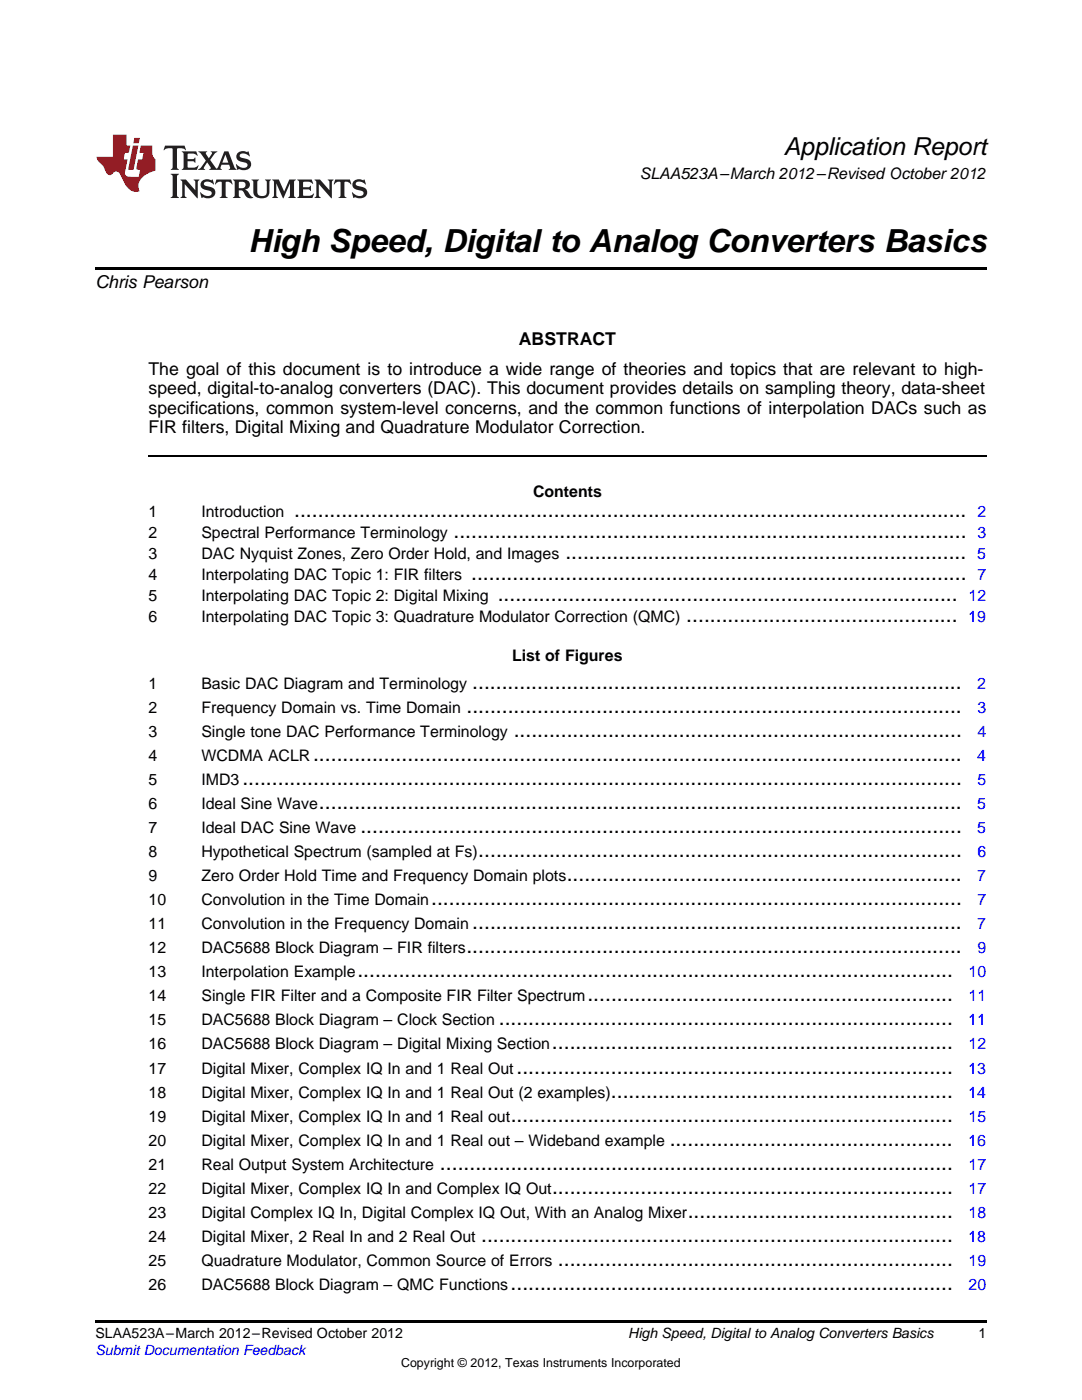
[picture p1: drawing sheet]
<svg xmlns="http://www.w3.org/2000/svg" width="216mm" height="279mm" viewBox="0 0 216 279" stroke-linecap="round" stroke-linejoin="round" font-family="sans-serif">
<defs><g id="words">
<text font-size="6.3" x="49.6" y="50.2">High Speed, Digital to Analog Converters Basics</text>
<text font-size="4.9" x="156.4" y="30.9">Application Report</text>
<g font-size="4.2">
<text x="58.7" y="103.3">..................................................................................................................</text>
<text x="90.5" y="107.4">.......................................................................................</text>
<text x="112.8" y="111.6">....................................................................</text>
<text x="94" y="115.7">....................................................................................</text>
<text x="99.3" y="119.9">..............................................................................</text>
<text x="136.9" y="124.1">..............................................</text>
<text x="94.2" y="137.5">...................................................................................</text>
<text x="93.1" y="142.3">....................................................................................</text>
<text x="102.5" y="147.1">............................................................................</text>
<text x="62.5" y="151.9">..............................................................................................................</text>
<text x="48.4" y="156.7">..........................................................................................................................</text>
<text x="63.6" y="161.5">.............................................................................................................</text>
<text x="71.9" y="166.3">......................................................................................................</text>
<text x="95.4" y="171.1">..................................................................................</text>
<text x="113.1" y="175.9">...................................................................</text>
<text x="86" y="180.7">..........................................................................................</text>
<text x="94.2" y="185.5">...................................................................................</text>
<text x="93.1" y="190.3">....................................................................................</text>
<text x="71.3" y="195.1">.....................................................................................................</text>
<text x="117.2" y="199.8">..............................................................</text>
<text x="99.5" y="204.6">.............................................................................</text>
<text x="110.1" y="209.4">....................................................................</text>
<text x="103.1" y="214.2">..........................................................................</text>
<text x="121.9" y="219">..........................................................</text>
<text x="101.9" y="223.8">...........................................................................</text>
<text x="87.8" y="233.4">.......................................................................................</text>
<text x="133.6" y="228.6">................................................</text>
<text x="110.2" y="238.2">....................................................................</text>
<text x="137.2" y="243">.............................................</text>
<text x="96" y="247.8">................................................................................</text>
<text x="101.9" y="257.4">...........................................................................</text>
<text x="111.3" y="252.6">...................................................................</text>
</g>
<g font-size="3.5">
<text x="19" y="57.5">Chris Pearson</text>
<text x="103.5" y="68.8">ABSTRACT</text>
<text x="29.6" y="74.8">The goal of this document is to introduce a wide range of theories and topics that are relevant to high-</text>
<text x="29.6" y="78.7">speed, digital-to-analog converters (DAC). This document provides details on sampling theory, data-sheet</text>
<text x="29.6" y="82.6">specifications, common system-level concerns, and the common functions of interpolation DACs such as</text>
<text x="29.6" y="86.5">FIR filters, Digital Mixing and Quadrature Modulator Correction.</text>
</g>
<g font-size="3.2">
<text x="127.7" y="35.7">SLAA523A–March 2012–Revised October 2012</text>
<text x="106.4" y="99.2">Contents</text>
<text x="29.6" y="103.3">1</text>
<text x="29.6" y="107.4">2</text>
<text x="40.2" y="103.3">Introduction</text>
<text x="40.2" y="107.4">Spectral Performance Terminology</text>
<text x="29.6" y="111.6">3</text>
<text x="40.2" y="111.6">DAC Nyquist Zones, Zero Order Hold, and Images</text>
<text x="29.6" y="115.7">4</text>
<text x="29.6" y="119.9">5</text>
<text x="40.2" y="115.7">Interpolating DAC Topic 1: FIR filters</text>
<text x="40.2" y="119.9">Interpolating DAC Topic 2: Digital Mixing</text>
<text x="29.6" y="124.1">6</text>
<text x="40.2" y="124.1">Interpolating DAC Topic 3: Quadrature Modulator Correction (QMC)</text>
<text x="102.2" y="131.9">List of Figures</text>
<text x="29.6" y="137.5">1</text>
<text x="40.2" y="137.5">Basic DAC Diagram and Terminology</text>
<text x="29.6" y="142.3">2</text>
<text x="40.2" y="142.3">Frequency Domain vs. Time Domain</text>
<text x="29.6" y="147.1">3</text>
<text x="40.2" y="147.1">Single tone DAC Performance Terminology</text>
<text x="29.6" y="151.9">4</text>
<text x="40.2" y="151.9">WCDMA ACLR</text>
<text x="29.6" y="156.7">5</text>
<text x="29.6" y="161.5">6</text>
<text x="40.2" y="156.7">IMD3</text>
<text x="40.2" y="161.5">Ideal Sine Wave</text>
<text x="29.6" y="166.3">7</text>
<text x="40.2" y="166.3">Ideal DAC Sine Wave</text>
<text x="29.6" y="171.1">8</text>
<text x="40.2" y="171.1">Hypothetical Spectrum (sampled at Fs)</text>
<text x="29.6" y="175.9">9</text>
<text x="40.2" y="175.9">Zero Order Hold Time and Frequency Domain plots</text>
<text x="29.6" y="180.7">10</text>
<text x="29.6" y="185.5">11</text>
<text x="40.2" y="180.7">Convolution in the Time Domain</text>
<text x="40.2" y="185.5">Convolution in the Frequency Domain</text>
<text x="29.6" y="190.3">12</text>
<text x="40.2" y="190.3">DAC5688 Block Diagram – FIR filters</text>
<text x="29.6" y="195.1">13</text>
<text x="40.2" y="195.1">Interpolation Example</text>
<text x="29.6" y="199.8">14</text>
<text x="40.2" y="199.8">Single FIR Filter and a Composite FIR Filter Spectrum</text>
<text x="29.6" y="204.6">15</text>
<text x="29.6" y="209.4">16</text>
<text x="40.2" y="204.6">DAC5688 Block Diagram – Clock Section</text>
<text x="40.2" y="209.4">DAC5688 Block Diagram – Digital Mixing Section</text>
<text x="29.6" y="214.2">17</text>
<text x="40.2" y="214.2">Digital Mixer, Complex IQ In and 1 Real Out</text>
<text x="29.6" y="219">18</text>
<text x="40.2" y="219">Digital Mixer, Complex IQ In and 1 Real Out (2 examples)</text>
<text x="29.6" y="223.8">19</text>
<text x="40.2" y="223.8">Digital Mixer, Complex IQ In and 1 Real out</text>
<text x="29.6" y="228.6">20</text>
<text x="29.6" y="233.4">21</text>
<text x="40.2" y="228.6">Digital Mixer, Complex IQ In and 1 Real out – Wideband example</text>
<text x="40.2" y="233.4">Real Output System Architecture</text>
<text x="29.6" y="238.2">22</text>
<text x="40.2" y="238.2">Digital Mixer, Complex IQ In and Complex IQ Out</text>
<text x="29.6" y="243">23</text>
<text x="40.2" y="243">Digital Complex IQ In, Digital Complex IQ Out, With an Analog Mixer</text>
<text x="29.6" y="247.8">24</text>
<text x="40.2" y="247.8">Digital Mixer, 2 Real In and 2 Real Out</text>
<text x="29.6" y="252.6">25</text>
<text x="29.6" y="257.4">26</text>
<text x="40.2" y="252.6">Quadrature Modulator, Common Source of Errors</text>
<text x="40.2" y="257.4">DAC5688 Block Diagram – QMC Functions</text>
</g>
<g font-size="3.2" fill="#00f">
<text x="195" y="103.3">2</text>
<text x="195" y="107.4">3</text>
<text x="195" y="111.6">5</text>
<text x="193.3" y="119.9">12</text>
<text x="195" y="115.7">7</text>
<text x="193.2" y="124.1">19</text>
<text x="195" y="137.5">2</text>
<text x="195" y="142.3">3</text>
<text x="195" y="147.1">4</text>
<text x="195" y="151.9">4</text>
<text x="195" y="161.5">5</text>
<text x="195" y="156.7">5</text>
<text x="195" y="166.3">5</text>
<text x="195" y="171.1">6</text>
<text x="195" y="175.9">7</text>
<text x="195" y="185.5">7</text>
<text x="195" y="180.7">7</text>
<text x="195" y="190.3">9</text>
<text x="193.3" y="195.1">10</text>
<text x="193.3" y="199.8">11</text>
<text x="193.2" y="204.6">11</text>
<text x="193.3" y="209.4">12</text>
<text x="193.2" y="214.2">13</text>
<text x="193.2" y="219">14</text>
<text x="193.3" y="223.8">15</text>
<text x="193.2" y="228.6">16</text>
<text x="193.3" y="233.4">17</text>
<text x="193.3" y="238.2">17</text>
<text x="193.3" y="243">18</text>
<text x="193.2" y="247.8">18</text>
<text x="193.3" y="257.4">20</text>
<text x="193.3" y="252.6">19</text>
</g>
<g font-size="2.8">
<text x="19" y="267.1">SLAA523A–March 2012–Revised October 2012</text>
<text x="125.3" y="267.1">High Speed, Digital to Analog Converters Basics</text>
<text x="195.3" y="267">1</text>
</g>
<text font-size="2.8" fill="#00f" x="19" y="270.4">Submit Documentation Feedback</text>
<text font-size="2.5" x="80" y="272.7">Copyright © 2012, Texas Instruments Incorporated</text>
</g></defs>
<path d="M32.9 29.1l-.3 .9h.1a1.64 1.64 0 0 1 1.7-.3l.1 3.6-.4 .6h1.6l-.4-.6v-3.5v-.1l.4-.1a1.36 1.36 0 0 1 1.3 .4h.1l-.3-.9zM36.3 30.2l.3 .3v.3v2.5v.3l-.3 .3h3l.3-.9h-.1a1.87 1.87 0 0 1-2 .4l-.1-1.2h1.2l.4 .3v-1.1l-.4 .3-1.2 .1 .1-1.1 .2-.1a1.66 1.66 0 0 1 1.7 .5l.1-.1-.3-.8zM39.6 30.2l1.5 1.9-.9 1.2-.7 .6h1.4l-.3-.3 .7-1.2 .8 1.2-.3 .3h2.5l-.3-.3 .2-.7h1.5l.2 .6-.3 .4h1.6l-.4-.5-1.2-3.2h-.8l-1.2 2.9-.4 .6-1.3-1.8 .9-1.1 .6-.6h-1.4l.3 .3-.6 1.1-.6-1 .2-.4zM45 30.8l.6 1.7h-1.2zM47.4 30.6a1.04 1.04 0 0 0-.2 1.1 1.04 1.04 0 0 0 1 .6l1 .2a.5 .5 0 0 1 .2 .6 .5 .5 0 0 1-.5 .4 1.76 1.76 0 0 1-1.7-.8l-.1 .1 .3 1.1 .2-.1a2.54 2.54 0 0 0 2.2-.3 1.12 1.12 0 0 0 .2-1.2 1.12 1.12 0 0 0-1-.6l-1-.3a.4 .4 0 0 1-.2-.4 .4 .4 0 0 1 .4-.3 1.6 1.6 0 0 1 1.6 .5h.1l-.3-1-.3 .2-.2-.1a1.62 1.62 0 0 0-1.7 .3zM34.1 34.7l.3 .3 .1 .3v3.6l-.1 .3-.3 .3h1.6l-.3-.3-.1-.3v-3.6l.1-.3 .3-.3zM36 35.8l.4 .6v2.5l-.1 .3-.3 .3h1.2l-.3-.6v-2.1l2.6 2.8v-3.2l.3-.6h-1.2l.3 .4 .1 1.7-1.9-2.1zM40.3 36.2a1.04 1.04 0 0 0-.2 1.1 1.04 1.04 0 0 0 .9 .6l1 .3a.5 .5 0 0 1 .2 .5 .5 .5 0 0 1-.4 .4 1.76 1.76 0 0 1-1.8-.7h-.1l.3 1.1 .2-.1a2.55 2.55 0 0 0 2.3-.3 1.12 1.12 0 0 0 .2-1.2 1.12 1.12 0 0 0-1-.6l-1-.3a.41 .41 0 0 1-.2-.4 .41 .41 0 0 1 .4-.3 1.6 1.6 0 0 1 1.5 .5h.1l-.3-1-.2 .2-.2-.1a1.64 1.64 0 0 0-1.7 .3zM43.2 35.8l-.3 1h.1a.95 .95 0 0 1 1.2-.5v2.6v.3l-.4 .3h1.6l-.3-.3-.1-.3v-2.4l.3-.2a1.02 1.02 0 0 1 1 .5h.1l-.3-1zM46.5 35.8l.3 .4v.2v2.5v.3l-.3 .3h1.5l-.3-.3-.1-1.2a.9 .9 0 0 1 1.2 .8 1.07 1.07 0 0 0 1.7 .6 1.97 1.97 0 0 1-1.1-1.3l-.5-.3a.98 .98 0 0 0 1-1 .98 .98 0 0 0-1-.9zM47.7 36.3h.2a.81 .81 0 0 1 1.1 .6 .64 .64 0 0 1-.7 .7h-.7zM50.2 35.8l.3 .4 .1 .2v1.9a1.59 1.59 0 0 0 2.1 1.2 1.15 1.15 0 0 0 1.1-1.2v-2.1l.3-.4h-1.2l.3 .6v1.9a.97 .97 0 0 1-.7 .9 .97 .97 0 0 1-1.1-.6l-.1-2.2 .1-.2 .3-.4zM54.3 35.8l.3 .4 .1 .2v2.5l-.4 .6h1.2l-.4-.6v-2.3l1.4 3 1.4-3v2.3l-.4 .6h1.5l-.3-.3v-.3v-2.5v-.2l.3-.4h-1.3l-1 2.4-1.1-2.4zM59.3 35.8l.3 .4 .1 .2v2.5l-.1 .3-.3 .3h3l.4-.8-.1-.1a1.88 1.88 0 0 1-2.1 .4v-1.2h1.2l.3 .3v-1l-.3 .2-1.2 .1v-1l.3-.1a1.66 1.66 0 0 1 1.6 .4h.1l-.3-.9zM62.8 35.8l.3 .6v2.5v.3l-.3 .3h1.2l-.4-.6v-2.1l2.6 2.8v-3.2l.3-.6h-1.1l.3 .4v1.7l-1.8-2.1zM66.9 35.8l-.3 1h.1a.95 .95 0 0 1 1.2-.5v2.6v.3l-.4 .3h1.6l-.3-.3-.1-.3v-2.4l.3-.2a1.02 1.02 0 0 1 1 .5h.1l-.3-1zM70.6 36.2a1.04 1.04 0 0 0-.2 1.1 1.04 1.04 0 0 0 .9 .6l1 .3a.5 .5 0 0 1 .2 .5 .5 .5 0 0 1-.4 .4 1.75 1.75 0 0 1-1.8-.7h-.1l.3 1.1 .2-.1a2.56 2.56 0 0 0 2.3-.3 1.12 1.12 0 0 0 .2-1.2 1.12 1.12 0 0 0-1-.6l-1-.3a.4 .4 0 0 1-.2-.4 .4 .4 0 0 1 .4-.3 1.6 1.6 0 0 1 1.5 .5h.1l-.3-1-.2 .2-.2-.1a1.64 1.64 0 0 0-1.7 .3z" fill="#231f20"/>
<path d="M22.5 26.9v4.4h-3.2a2.57 2.57 0 0 0 1.2 1.7l.4 .8a1.22 1.22 0 0 0 1.3 1.1l.2-.2a.9 .9 0 0 1 1-.5 .9 .9 0 0 1 .7 .9l.5 1.1a2.58 2.58 0 0 0 3.3 1.9 2.35 2.35 0 0 1 .9-3.1l1.1-.6 1.1-.3v-2.3a1.45 1.45 0 0 1-.6-1.3v-1.5h-2.3l-.3 1.5h.8l-.2 1.3h-.9l-.3 1.6 .1 .4 .7 .1-.3 1.4h-1.1a1.52 1.52 0 0 1-1.7-.6l.6-2.9h-.8l.2-1.3h.8l.3-1.5h-.7v-2.1zM26.5 29l-1 4.9h1.2l.9-4.9zM26.8 27.5l-.2 1.1h1.1l.2-1.1z" fill="#ee1d23"/>
<path d="M19 53.3h177.8v.5h-177.8zM19 263.5h177.8v.6h-177.8z" fill="#000"/>
<path d="M29.6 91h167.2" fill="none" stroke="#000" stroke-width=".35"/>
<use href="#words"/>
</svg>
